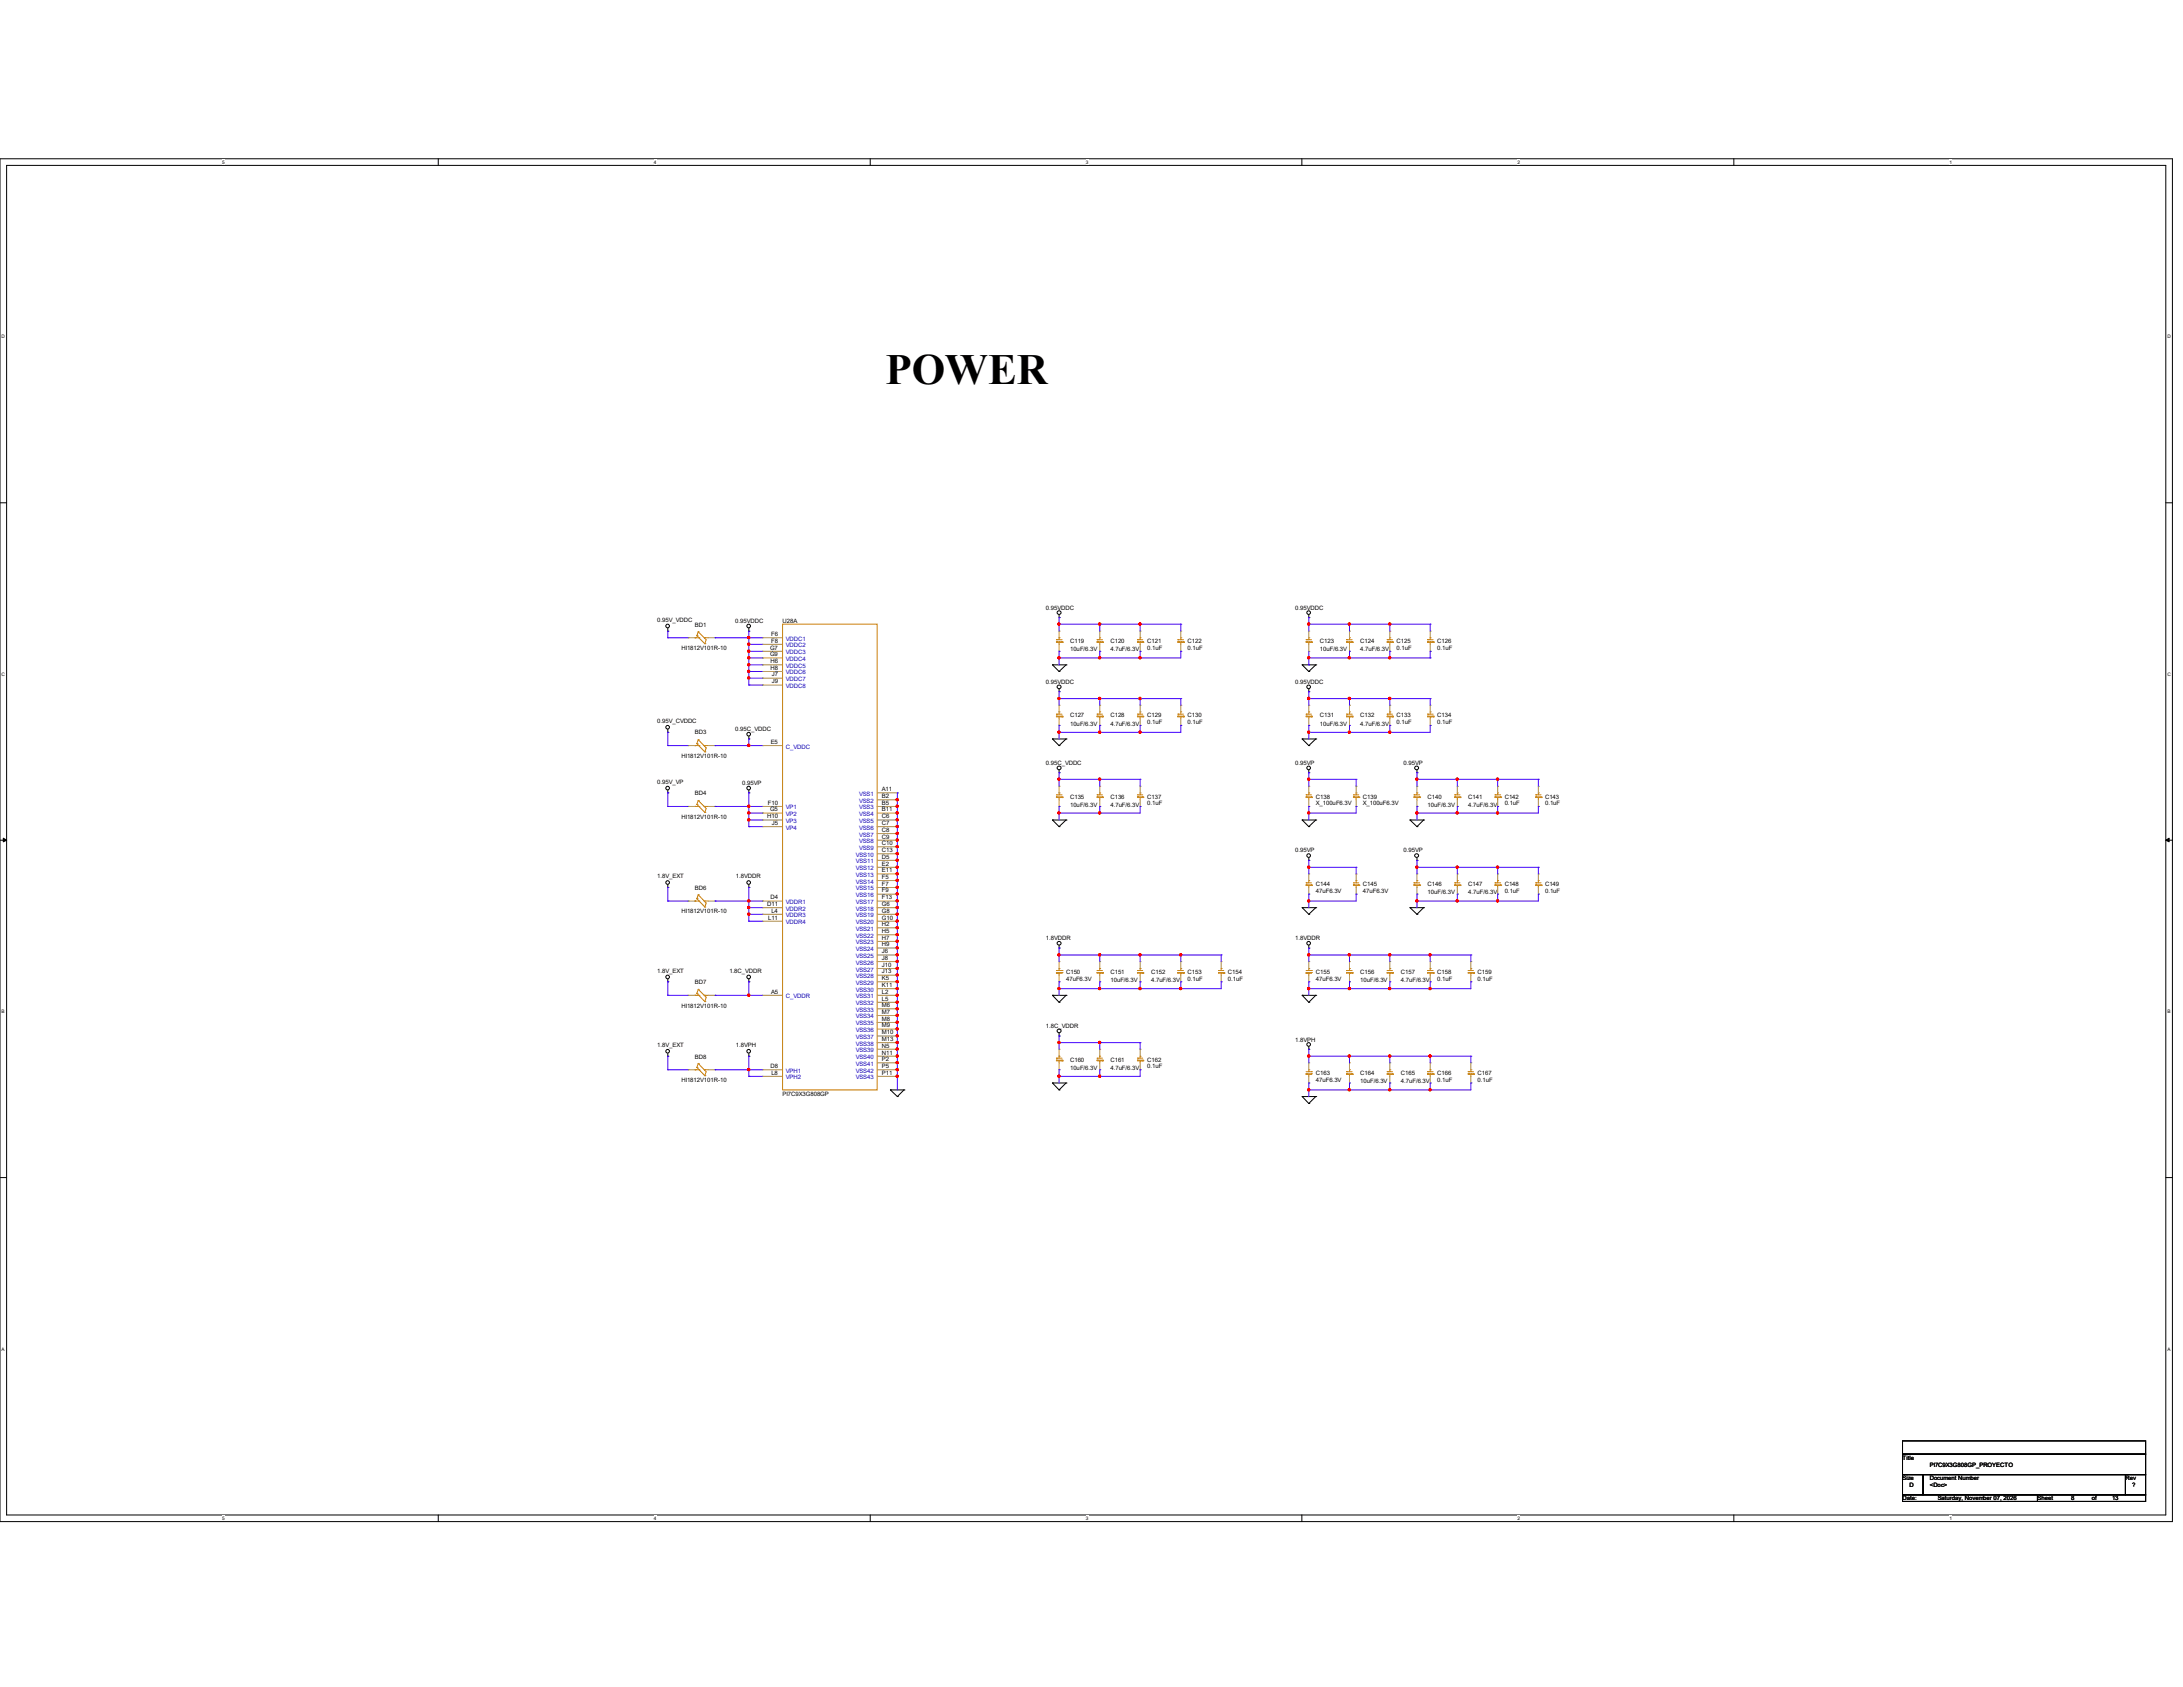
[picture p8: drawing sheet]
<svg xmlns="http://www.w3.org/2000/svg" width="279mm" height="216mm" viewBox="0 0 279 216" stroke-linecap="round" stroke-linejoin="round" font-family="sans-serif">
<defs><g id="words">
<text font-size="5.5" x="113.3" y="49.2">POWER</text>
<g font-size=".8">
<text x="84.1" y="79.6">0.95V_VDDC</text>
<text x="87.2" y="83.2">HI1812V101R-10</text>
<text x="88.9" y="80.2">BD1</text>
<text x="94.1" y="79.8">0.95VDDC</text>
<text x="98.6" y="83.1">G7</text>
<text x="98.6" y="84">G9</text>
<text x="98.7" y="81.4">F6</text>
<text x="98.7" y="82.3">F8</text>
<text x="100.2" y="79.8">U28A</text>
<text x="133.9" y="78">0.95VDDC</text>
<text x="137" y="82.3">C119</text>
<text x="137" y="83.4">10uF/6.3V</text>
<text x="142.1" y="82.3">C120</text>
<text x="142.1" y="83.4">4.7uF/6.3V</text>
<text x="146.8" y="82.3">C121</text>
<text x="146.8" y="83.2">0.1uF</text>
<text x="152" y="82.3">C122</text>
<text x="152" y="83.2">0.1uF</text>
<text x="165.8" y="78">0.95VDDC</text>
<text x="168.9" y="82.3">C123</text>
<text x="168.9" y="83.4">10uF/6.3V</text>
<text x="174.1" y="82.3">C124</text>
<text x="174.1" y="83.4">4.7uF/6.3V</text>
<text x="178.7" y="82.3">C125</text>
<text x="178.7" y="83.2">0.1uF</text>
<text x="183.9" y="82.3">C126</text>
<text x="183.9" y="83.2">0.1uF</text>
<text x="98.6" y="84.9">H6</text>
<text x="98.6" y="85.7">H8</text>
<text x="98.8" y="86.6">J7</text>
<text x="98.8" y="87.5">J9</text>
<text x="133.9" y="87.5">0.95VDDC</text>
<text x="165.8" y="87.5">0.95VDDC</text>
<text x="84.1" y="92.5">0.95V_CVDDC</text>
<text x="88.9" y="94">BD3</text>
<text x="94.1" y="93.6">0.95C_VDDC</text>
<text x="98.6" y="95.2">E5</text>
<text x="137" y="91.8">C127</text>
<text x="137" y="92.9">10uF/6.3V</text>
<text x="142.1" y="91.8">C128</text>
<text x="142.1" y="92.9">4.7uF/6.3V</text>
<text x="146.8" y="91.8">C129</text>
<text x="146.8" y="92.7">0.1uF</text>
<text x="152" y="91.8">C130</text>
<text x="152" y="92.7">0.1uF</text>
<text x="168.9" y="91.8">C131</text>
<text x="168.9" y="92.9">10uF/6.3V</text>
<text x="174.1" y="91.8">C132</text>
<text x="174.1" y="92.9">4.7uF/6.3V</text>
<text x="178.7" y="91.8">C133</text>
<text x="178.7" y="92.7">0.1uF</text>
<text x="183.9" y="91.8">C134</text>
<text x="183.9" y="92.7">0.1uF</text>
<text x="84.1" y="100.3">0.95V_VP</text>
<text x="87.2" y="97">HI1812V101R-10</text>
<text x="88.9" y="101.8">BD4</text>
<text x="95" y="100.5">0.95VP</text>
<text x="112.9" y="101.3">A11</text>
<text x="133.9" y="97.9">0.95C_VDDC</text>
<text x="165.8" y="97.9">0.95VP</text>
<text x="179.6" y="97.9">0.95VP</text>
<text x="87.2" y="104.8">HI1812V101R-10</text>
<text x="98.2" y="104.7">H10</text>
<text x="98.3" y="103">F10</text>
<text x="98.6" y="103.8">G5</text>
<text x="98.8" y="105.6">J5</text>
<text x="112.9" y="102.1">B2</text>
<text x="112.9" y="103">B5</text>
<text x="112.9" y="103.8">B11</text>
<text x="112.9" y="104.7">C6</text>
<text x="112.9" y="105.6">C7</text>
<text x="112.9" y="106.5">C8</text>
<text x="112.9" y="107.3">C9</text>
<text x="137" y="102.2">C135</text>
<text x="137" y="103.3">10uF/6.3V</text>
<text x="142.1" y="102.2">C136</text>
<text x="142.1" y="103.3">4.7uF/6.3V</text>
<text x="146.8" y="102.2">C137</text>
<text x="146.8" y="103.1">0.1uF</text>
<text x="168.4" y="102.2">C138</text>
<text x="168.4" y="103.1">X_100uF6.3V</text>
<text x="174.4" y="102.2">C139</text>
<text x="174.4" y="103.1">X_100uF6.3V</text>
<text x="182.7" y="102.2">C140</text>
<text x="182.7" y="103.3">10uF/6.3V</text>
<text x="187.9" y="102.2">C141</text>
<text x="187.9" y="103.3">4.7uF/6.3V</text>
<text x="192.6" y="102.2">C142</text>
<text x="192.6" y="103.1">0.1uF</text>
<text x="197.7" y="102.2">C143</text>
<text x="197.7" y="103.1">0.1uF</text>
<text x="84.1" y="112.4">1.8V_EXT</text>
<text x="88.9" y="113.9">BD6</text>
<text x="94.2" y="112.4">1.8VDDR</text>
<text x="112.9" y="108.2">C10</text>
<text x="112.9" y="109.1">C13</text>
<text x="112.9" y="109.9">D5</text>
<text x="112.9" y="110.8">E2</text>
<text x="112.9" y="111.6">E11</text>
<text x="112.9" y="112.5">F5</text>
<text x="112.9" y="113.4">F7</text>
<text x="165.8" y="109.1">0.95VP</text>
<text x="168.4" y="113.4">C144</text>
<text x="174.4" y="113.4">C145</text>
<text x="179.6" y="109.1">0.95VP</text>
<text x="182.7" y="113.4">C146</text>
<text x="187.9" y="113.4">C147</text>
<text x="192.6" y="113.4">C148</text>
<text x="197.7" y="113.4">C149</text>
<text x="87.2" y="116.9">HI1812V101R-10</text>
<text x="98.2" y="116">D11</text>
<text x="98.3" y="117.7">L11</text>
<text x="98.6" y="115.1">D4</text>
<text x="98.7" y="116.8">L4</text>
<text x="112.9" y="114.2">F9</text>
<text x="112.9" y="115.1">F13</text>
<text x="112.9" y="116">G6</text>
<text x="112.9" y="116.8">G8</text>
<text x="112.9" y="117.7">G10</text>
<text x="112.9" y="118.5">H2</text>
<text x="112.9" y="119.4">H5</text>
<text x="168.4" y="114.3">47uF6.3V</text>
<text x="174.4" y="114.3">47uF6.3V</text>
<text x="182.7" y="114.5">10uF/6.3V</text>
<text x="187.9" y="114.5">4.7uF/6.3V</text>
<text x="192.6" y="114.3">0.1uF</text>
<text x="197.7" y="114.3">0.1uF</text>
<text x="84.1" y="124.5">1.8V_EXT</text>
<text x="88.9" y="125.9">BD7</text>
<text x="93.3" y="124.5">1.8C_VDDR</text>
<text x="112.9" y="120.3">H7</text>
<text x="112.9" y="121.1">H9</text>
<text x="112.9" y="122">J6</text>
<text x="112.9" y="122.9">J8</text>
<text x="112.9" y="123.7">J10</text>
<text x="112.9" y="124.6">J13</text>
<text x="112.9" y="125.4">K5</text>
<text x="133.9" y="120.4">1.8VDDR</text>
<text x="136.4" y="124.7">C150</text>
<text x="136.4" y="125.5">47uF6.3V</text>
<text x="142.1" y="124.7">C151</text>
<text x="142.1" y="125.7">10uF/6.3V</text>
<text x="147.3" y="124.7">C152</text>
<text x="147.3" y="125.7">4.7uF/6.3V</text>
<text x="152" y="124.7">C153</text>
<text x="152" y="125.5">0.1uF</text>
<text x="157.1" y="124.7">C154</text>
<text x="157.1" y="125.5">0.1uF</text>
<text x="165.8" y="120.4">1.8VDDR</text>
<text x="168.4" y="124.7">C155</text>
<text x="168.4" y="125.5">47uF6.3V</text>
<text x="174.1" y="124.7">C156</text>
<text x="174.1" y="125.7">10uF/6.3V</text>
<text x="179.3" y="124.7">C157</text>
<text x="179.3" y="125.7">4.7uF/6.3V</text>
<text x="183.9" y="124.7">C158</text>
<text x="183.9" y="125.5">0.1uF</text>
<text x="189.1" y="124.7">C159</text>
<text x="189.1" y="125.5">0.1uF</text>
<text x="87.2" y="129">HI1812V101R-10</text>
<text x="98.7" y="127.2">A5</text>
<text x="112.9" y="126.3">K11</text>
<text x="112.9" y="127.2">L2</text>
<text x="112.9" y="128.1">L5</text>
<text x="112.9" y="128.9">M6</text>
<text x="112.9" y="129.8">M7</text>
<text x="112.9" y="130.6">M8</text>
<text x="112.9" y="131.5">M9</text>
<text x="133.9" y="131.6">1.8C_VDDR</text>
<text x="84.1" y="134">1.8V_EXT</text>
<text x="88.9" y="135.5">BD8</text>
<text x="94.2" y="134">1.8VPH</text>
<text x="98.6" y="136.7">D8</text>
<text x="98.7" y="137.5">L8</text>
<text x="112.9" y="132.4">M10</text>
<text x="112.9" y="133.2">M13</text>
<text x="112.9" y="134.1">N5</text>
<text x="112.9" y="135">N11</text>
<text x="112.9" y="135.8">P2</text>
<text x="112.9" y="136.7">P5</text>
<text x="112.9" y="137.5">P11</text>
<text x="137" y="135.9">C160</text>
<text x="137" y="136.9">10uF/6.3V</text>
<text x="142.1" y="135.9">C161</text>
<text x="142.1" y="136.9">4.7uF/6.3V</text>
<text x="146.8" y="135.9">C162</text>
<text x="146.8" y="136.7">0.1uF</text>
<text x="165.8" y="133.3">1.8VPH</text>
<text x="168.4" y="137.6">C163</text>
<text x="174.1" y="137.6">C164</text>
<text x="179.3" y="137.6">C165</text>
<text x="183.9" y="137.6">C166</text>
<text x="189.1" y="137.6">C167</text>
<text x="87.2" y="138.5">HI1812V101R-10</text>
<text x="100.2" y="140.2">PI7C9X3G808GP</text>
<text x="168.4" y="138.5">47uF6.3V</text>
<text x="174.1" y="138.6">10uF/6.3V</text>
<text x="179.3" y="138.6">4.7uF/6.3V</text>
<text x="183.9" y="138.5">0.1uF</text>
<text x="189.1" y="138.5">0.1uF</text>
<text x="243.5" y="186.8">Title</text>
<text x="243.5" y="189.4">Size</text>
<text x="244.4" y="190.3">D</text>
<text x="247" y="189.4">Document Number</text>
<text x="247" y="190.3">&lt;Doc&gt;</text>
<text x="247" y="187.7">PI7C9X3G808GP_PROYECTO</text>
<text x="272" y="189.4">Rev</text>
<text x="272.9" y="190.3">?</text>
<text x="243.5" y="192">Date:</text>
<text x="248" y="192">Saturday, November 07, 2026</text>
<text x="260.8" y="192">Sheet</text>
<text x="265.1" y="192">8</text>
<text x="267.7" y="192">of</text>
<text x="270.3" y="192">13</text>
</g>
<g font-size=".8" fill="#00c">
<text x="100.6" y="82">VDDC1</text>
<text x="100.6" y="82.8">VDDC2</text>
<text x="100.6" y="83.7">VDDC3</text>
<text x="100.6" y="84.6">VDDC4</text>
<text x="100.6" y="85.5">VDDC5</text>
<text x="100.6" y="86.3">VDDC6</text>
<text x="100.6" y="87.2">VDDC7</text>
<text x="100.6" y="88.1">VDDC8</text>
<text x="100.6" y="95.8">C_VDDC</text>
<text x="109.9" y="101.9">VSS1</text>
<text x="100.6" y="103.6">VP1</text>
<text x="100.6" y="104.4">VP2</text>
<text x="100.6" y="105.3">VP3</text>
<text x="100.6" y="106.2">VP4</text>
<text x="109.9" y="102.7">VSS2</text>
<text x="109.9" y="103.6">VSS3</text>
<text x="109.9" y="104.4">VSS4</text>
<text x="109.9" y="105.3">VSS5</text>
<text x="109.9" y="106.2">VSS6</text>
<text x="109.9" y="107.1">VSS7</text>
<text x="109.9" y="107.9">VSS8</text>
<text x="109.5" y="109.6">VSS10</text>
<text x="109.5" y="110.5">VSS11</text>
<text x="109.5" y="111.4">VSS12</text>
<text x="109.5" y="112.2">VSS13</text>
<text x="109.5" y="113.1">VSS14</text>
<text x="109.5" y="114">VSS15</text>
<text x="109.9" y="108.8">VSS9</text>
<text x="100.6" y="115.7">VDDR1</text>
<text x="100.6" y="116.5">VDDR2</text>
<text x="100.6" y="117.4">VDDR3</text>
<text x="100.6" y="118.3">VDDR4</text>
<text x="109.5" y="114.8">VSS16</text>
<text x="109.5" y="115.7">VSS17</text>
<text x="109.5" y="116.5">VSS18</text>
<text x="109.5" y="117.4">VSS19</text>
<text x="109.5" y="118.3">VSS20</text>
<text x="109.5" y="119.1">VSS21</text>
<text x="109.5" y="120">VSS22</text>
<text x="109.5" y="120.9">VSS23</text>
<text x="109.5" y="121.7">VSS24</text>
<text x="109.5" y="122.6">VSS25</text>
<text x="109.5" y="123.4">VSS26</text>
<text x="109.5" y="124.3">VSS27</text>
<text x="109.5" y="125.2">VSS28</text>
<text x="100.6" y="127.8">C_VDDR</text>
<text x="109.5" y="126">VSS29</text>
<text x="109.5" y="126.9">VSS30</text>
<text x="109.5" y="127.8">VSS31</text>
<text x="109.5" y="128.7">VSS32</text>
<text x="109.5" y="129.5">VSS33</text>
<text x="109.5" y="130.3">VSS34</text>
<text x="109.5" y="131.2">VSS35</text>
<text x="100.6" y="137.3">VPH1</text>
<text x="109.5" y="132.1">VSS36</text>
<text x="109.5" y="133">VSS37</text>
<text x="109.5" y="133.8">VSS38</text>
<text x="109.5" y="134.7">VSS39</text>
<text x="109.5" y="135.6">VSS40</text>
<text x="109.5" y="136.4">VSS41</text>
<text x="109.5" y="137.3">VSS42</text>
<text x="100.6" y="138.1">VPH2</text>
<text x="109.5" y="138.1">VSS43</text>
</g>
<g font-size=".6">
<text x="28.4" y="21">5</text>
<text x="83.7" y="21">4</text>
<text x="139" y="21">3</text>
<text x="194.2" y="21">2</text>
<text x="249.5" y="21">1</text>
<text x=".2" y="43.3">D</text>
<text x="277.4" y="43.3">D</text>
<text x=".2" y="86.5">C</text>
<text x="277.4" y="86.5">C</text>
<text x=".2" y="129.7">B</text>
<text x="277.4" y="129.7">B</text>
<text x=".2" y="172.8">A</text>
<text x="277.4" y="172.8">A</text>
<text x="28.4" y="194.5">5</text>
<text x="83.7" y="194.5">4</text>
<text x="139" y="194.5">3</text>
<text x="194.2" y="194.5">2</text>
<text x="249.5" y="194.5">1</text>
</g>
</g></defs>
<path d="M0 20.3h278v174.4h-278zM.8 21.2h276.4v172.7h-276.4z" fill="none" stroke="#000" stroke-width=".13"/>
<g fill="#fff">
<path d="M28.4 20.4h.3v.7h-.3z"/>
<path d="M28.4 194h.3v.6h-.3z"/>
</g>
<path d="M56.1 20.3v.9M56.1 193.9v.8" fill="none" stroke="#000" stroke-width=".13"/>
<g fill="#fff">
<path d="M83.7 20.4h.3v.7h-.3z"/>
<path d="M83.7 194h.3v.6h-.3z"/>
</g>
<path d="M111.4 20.3v.9M111.4 193.9v.8" fill="none" stroke="#000" stroke-width=".13"/>
<g fill="#fff">
<path d="M139 20.4h.3v.7h-.3z"/>
<path d="M139 194h.3v.6h-.3z"/>
</g>
<path d="M166.6 20.3v.9M166.6 193.9v.8" fill="none" stroke="#000" stroke-width=".13"/>
<g fill="#fff">
<path d="M194.2 20.4h.3v.7h-.3z"/>
<path d="M194.2 194h.3v.6h-.3z"/>
</g>
<path d="M221.9 20.3v.9M221.9 193.9v.8" fill="none" stroke="#000" stroke-width=".13"/>
<g fill="#fff">
<path d="M249.5 20.4h.3v.7h-.3z"/>
<path d="M249.5 194h.3v.6h-.3z"/>
<path d="M.2 42.8h.4v.6h-.4z"/>
<path d="M277.4 42.8h.4v.6h-.4z"/>
<path d="M.2 85.9h.4v.7h-.4z"/>
<path d="M277.4 85.9h.4v.7h-.4z"/>
</g>
<path d="M0 64.3h.8M277.2 64.3h.8" fill="none" stroke="#000" stroke-width=".13"/>
<g fill="#fff">
<path d="M.2 129.1h.4v.7h-.4z"/>
<path d="M277.4 129.1h.4v.7h-.4z"/>
</g>
<path d="M0 107.5h.8M277.2 107.5h.8" fill="none" stroke="#000" stroke-width=".13"/>
<path d="M.4 107.3l.4 .2-.4 .2zM277.2 107.5l.4-.2v.4z" fill="#000" stroke="#000" stroke-width=".13"/>
<g fill="#fff">
<path d="M.2 172.3h.4v.7h-.4z"/>
<path d="M277.4 172.3h.4v.7h-.4z"/>
</g>
<g fill="none" stroke="#000" stroke-width=".13">
<path d="M135.6 79h.1M135.6 78.7v.3M167.5 79h.1M167.5 78.7v.3M85.5 80.8h.1M85.5 93.7h.1M85.5 80.4v.4M85.5 93.3v.4M95.8 80.8h.1M95.8 94.6h.1M95.8 80.4v.4M95.8 94.2v.4"/>
<path d="M134.7 85.1h.1M134.7 94.6h.1M134.7 85.1h1.7M134.7 85.1l.9 .8M134.7 94.6h1.7M134.7 94.6l.9 .8M135.6 88.5h.1M135.6 98.9h.1M135.6 85.9h.1M135.6 95.4h.1M135.6 88.2v.3M135.6 98.6v.3"/>
<path d="M136.4 85.1h.1M136.4 94.6h.1M136.4 85.1l-.8 .8M136.4 94.6l-.8 .8M166.7 85.1h.1M166.7 94.6h.1M166.7 85.1h1.7M166.7 94.6h1.7M166.7 85.1l.8 .8M166.7 94.6l.8 .8M167.5 88.5h.1M167.5 98.9h.1"/>
<path d="M167.5 85.9h.1M167.5 95.4h.1M167.5 88.2v.3M167.5 98.6v.3M168.4 85.1h.1M168.4 94.6h.1M168.4 85.1l-.9 .8M168.4 94.6l-.9 .8M181.4 98.9h.1M181.4 98.6v.3M85.5 101.5h.1M85.5 113.6h.1"/>
<path d="M85.5 101.1v.4M85.5 113.2v.4M95.8 101.5h.1M95.8 113.6h.1M95.8 101.1v.4M95.8 113.2v.4M134.7 104.9h.1M134.7 104.9h1.7M134.7 104.9l.9 .9M135.6 105.8h.1M136.4 104.9h.1M136.4 104.9l-.8 .9"/>
<path d="M166.7 104.9h.1M166.7 116.2h.1M166.7 104.9h1.7M166.7 104.9l.8 .9M166.7 116.2h1.7M166.7 116.2l.8 .8M167.5 110.1h.1M167.5 105.8h.1M167.5 117h.1M167.5 109.8v.3M168.4 104.9h.1M168.4 116.2h.1"/>
<path d="M168.4 104.9l-.9 .9M168.4 116.2l-.9 .8M180.5 104.9h.1M180.5 116.2h.1M180.5 104.9h1.7M180.5 104.9l.9 .9M180.5 116.2h1.7M180.5 116.2l.9 .8M181.4 110.1h.1M181.4 105.8h.1M181.4 117h.1M181.4 109.8v.3"/>
<path d="M182.2 104.9h.1M182.2 116.2h.1M182.2 104.9l-.8 .9M182.2 116.2l-.8 .8M85.5 125.6h.1M85.5 135.2h.1M85.5 125.3v.3M85.5 134.8v.4M95.8 125.6h.1M95.8 135.2h.1M95.8 125.3v.3M95.8 134.8v.4"/>
<path d="M114 139.5h.1M114 139.5h1.7M114 139.5l.9 .8M115.7 139.5h.1M115.7 139.5l-.8 .8M134.7 138.6h.1M134.7 127.4h.1M134.7 127.4h1.7M134.7 138.6h1.7M134.7 138.6l.9 .9M134.7 127.4l.9 .9M135.6 132.6h.1"/>
<path d="M135.6 121.3h.1M135.6 139.5h.1M135.6 128.3h.1M135.6 121v.3M135.6 132.2v.4M136.4 138.6h.1M136.4 127.4h.1M136.4 138.6l-.8 .9M136.4 127.4l-.8 .9M166.7 127.4h.1M166.7 127.4h1.7M166.7 127.4l.8 .9"/>
<path d="M167.5 121.3h.1M167.5 134.3h.1M167.5 128.3h.1M167.5 121v.3M167.5 133.9v.4M168.4 127.4h.1M168.4 127.4l-.9 .9M0 150.7h.8M114.9 140.3h.1M166.7 140.3h.1M166.7 140.3h1.7M166.7 140.3l.8 .9"/>
<path d="M167.5 141.2h.1M168.4 140.3h.1M168.4 140.3l-.9 .9M277.2 150.7h.8M243.5 184.4h31.1v1.7h-31.1zM243.5 186.1h31.1v2.6h-31.1zM243.5 188.7h2.6v2.6h-2.6zM243.5 191.3h17.3v.9h-17.3zM246.1 188.7h25.9v2.6h-25.9zM260.8 191.3h13.8v.9h-13.8zM272 188.7h2.6v2.6h-2.6z"/>
<circle cx="135.6" cy="78.4" r=".24"/>
<circle cx="167.5" cy="78.4" r=".23"/>
<circle cx="85.4" cy="80.1" r=".23"/>
<circle cx="85.4" cy="93.1" r=".23"/>
<circle cx="95.8" cy="80.1" r=".23"/>
<circle cx="95.8" cy="94" r=".23"/>
<circle cx="135.6" cy="87.9" r=".24"/>
<circle cx="135.6" cy="98.3" r=".24"/>
<circle cx="167.5" cy="87.9" r=".23"/>
<circle cx="167.5" cy="98.3" r=".23"/>
<circle cx="181.3" cy="98.3" r=".24"/>
<circle cx="85.4" cy="100.9" r=".23"/>
<circle cx="85.4" cy="112.9" r=".23"/>
<circle cx="95.8" cy="100.9" r=".23"/>
<circle cx="95.8" cy="112.9" r=".23"/>
<circle cx="167.5" cy="109.5" r=".23"/>
<circle cx="181.3" cy="109.5" r=".24"/>
<circle cx="85.4" cy="125" r=".23"/>
<circle cx="85.4" cy="134.5" r=".23"/>
<circle cx="95.8" cy="134.5" r=".23"/>
<circle cx="95.8" cy="125" r=".23"/>
<circle cx="135.6" cy="131.9" r=".24"/>
<circle cx="135.6" cy="120.7" r=".24"/>
<circle cx="167.5" cy="120.7" r=".23"/>
<circle cx="167.5" cy="133.7" r=".23"/>
</g>
<g fill="none" stroke="#cc8006" stroke-width=".13">
<path d="M100.2 79.9h12.1v59.6h-12.1zM88.9 81.6h.1M88.9 95.4h.1M88.9 81.6h.6M88.9 95.4h.6M89.2 81.4h.1M89.2 95.2h.1M89.2 81.4l1 1M89.2 95.2l1 1M89.4 80.9h.1M89.4 94.7h.1M89.4 80.9l1 1-.2 .5"/>
<path d="M89.4 80.9l-.2 .5M89.4 94.7l1 1-.2 .5M89.4 94.7l-.2 .5M89.5 81.6h.1M89.5 95.4h.1M90.1 81.6h.1M90.1 95.4h.1M90.1 81.6h.6M90.1 95.4h.6M90.2 82.4h.1M90.2 96.2h.1M135.2 81.9h.1"/>
<path d="M135.2 82.1h.1M135.2 91.4h.1M135.2 91.7h.1M135.2 82.1v.1h.7M135.2 81.9h.7M135.2 82.1h.7M135.2 91.7h.7M135.2 91.4h.7M135.6 82.2h.1M135.6 81.6h.1M135.6 91.7h.1M135.6 91.1h.1"/>
<path d="M135.6 81.6v.3M135.6 82.2v.3M135.6 91.1v.3M135.6 91.7v.3M135.9 82.2h.1M135.9 82.1h.1M135.9 91.7h.1M135.9 82.1v.1M140.4 91.4h.1M140.4 91.7h.1M140.4 81.9h.1M140.4 82.1h.1"/>
<path d="M140.4 82.1v.1h.7M140.4 81.9h.7M140.4 82.1h.7M140.4 91.7h.7M140.4 91.4h.7M140.8 91.7h.1M140.8 91.1h.1M140.8 82.2h.1M140.8 81.6h.1M140.8 81.6v.3M140.8 82.2v.3M140.8 91.1v.3"/>
<path d="M140.8 91.7v.3M141.1 91.7h.1M141.1 82.2h.1M141.1 82.1h.1M141.1 82.1v.1M145.6 81.9h.1M145.6 82.1h.1M145.6 91.4h.1M145.6 91.7h.1M145.6 82.1v.1h.7M145.6 81.9h.7M145.6 82.1h.7"/>
<path d="M145.6 91.7h.7M145.6 91.4h.7M145.9 82.2h.1M145.9 81.6h.1M145.9 91.7h.1M145.9 91.1h.1M145.9 81.6v.3M145.9 82.2v.3M145.9 91.1v.3M145.9 91.7v.3M146.3 82.2h.1M146.3 82.1h.1"/>
<path d="M146.3 91.7h.1M146.3 82.1v.1M150.7 91.4h.1M150.7 91.7h.1M150.7 81.9h.1M150.7 82.1h.1M150.7 82.1v.1h.8M150.7 81.9h.8M150.7 82.1h.8M150.7 91.7h.8M150.7 91.4h.8M151.1 91.7h.1"/>
<path d="M151.1 91.1h.1M151.1 82.2h.1M151.1 81.6h.1M151.1 81.6v.3M151.1 82.2v.3M151.1 91.1v.3M151.1 91.7v.3M151.5 91.7h.1M151.5 82.2h.1M151.5 82.1h.1M151.5 82.1v.1M167.2 91.4h.1"/>
<path d="M167.2 91.7h.1M167.2 81.9h.1M167.2 82.1h.1M167.2 82.1v.1h.7M167.2 81.9h.7M167.2 82.1h.7M167.2 91.7h.7M167.2 91.4h.7M167.5 91.7h.1M167.5 91.1h.1M167.5 82.2h.1M167.5 81.6h.1"/>
<path d="M167.5 81.6v.3M167.5 82.2v.3M167.5 91.1v.3M167.5 91.7v.3M167.9 91.7h.1M167.9 82.2h.1M167.9 82.1h.1M167.9 82.1v.1M172.3 91.4h.1M172.3 91.7h.1M172.3 81.9h.1M172.3 82.1h.1"/>
<path d="M172.3 82.1v.1h.8M172.3 81.9h.8M172.3 82.1h.8M172.3 91.7h.8M172.3 91.4h.8M172.7 91.7h.1M172.7 91.1h.1M172.7 82.2h.1M172.7 81.6h.1M172.7 81.6v.3M172.7 82.2v.3M172.7 91.1v.3"/>
<path d="M172.7 91.7v.3M173.1 91.7h.1M173.1 82.2h.1M173.1 82.1h.1M173.1 82.1v.1M177.5 81.9h.1M177.5 82.1h.1M177.5 91.4h.1M177.5 91.7h.1M177.5 82.1v.1h.7M177.5 81.9h.7M177.5 82.1h.7"/>
<path d="M177.5 91.7h.7M177.5 91.4h.7M177.9 82.2h.1M177.9 81.6h.1M177.9 91.7h.1M177.9 91.1h.1M177.9 81.6v.3M177.9 82.2v.3M177.9 91.1v.3M177.9 91.7v.3M178.2 82.2h.1M178.2 82.1h.1"/>
<path d="M178.2 91.7h.1M178.2 82.1v.1M182.7 81.9h.1M182.7 82.1h.1M182.7 91.4h.1M182.7 91.7h.1M182.7 82.1v.1h.7M182.7 81.9h.7M182.7 82.1h.7M182.7 91.7h.7M182.7 91.4h.7M183 82.2h.1"/>
<path d="M183 81.6h.1M183 91.7h.1M183 91.1h.1M183 81.6v.3M183 82.2v.3M183 91.1v.3M183 91.7v.3M183.4 82.2h.1M183.4 82.1h.1M183.4 91.7h.1M183.4 82.1v.1M88.9 103.2h.1"/>
<path d="M88.9 115.3h.1M88.9 103.2h.6M88.9 115.3h.6M89.2 103h.1M89.2 115h.1M89.2 103l1 1M89.2 115l1 1.1M89.4 102.4h.1M89.4 114.5h.1M89.4 102.4l1 1.1-.2 .5M89.4 102.4l-.2 .6M89.4 114.5l1 1.1-.2 .5"/>
<path d="M89.4 114.5l-.2 .5M89.5 103.2h.1M89.5 115.3h.1M90.1 103.2h.1M90.1 115.3h.1M90.1 103.2h.6M90.1 115.3h.6M90.2 104h.1M90.2 116.1h.1M135.2 101.7h.1M135.2 102h.1M135.2 102v.1h.7"/>
<path d="M135.2 101.7h.7M135.2 102h.7M135.6 102.1h.1M135.6 101.5h.1M135.6 101.5v.2M135.6 102.1v.3M135.9 102.1h.1M135.9 102h.1M135.9 102v.1M140.4 101.7h.1M140.4 102h.1M140.4 102v.1h.7"/>
<path d="M140.4 101.7h.7M140.4 102h.7M140.8 102.1h.1M140.8 101.5h.1M140.8 101.5v.2M140.8 102.1v.3M141.1 102.1h.1M141.1 102h.1M141.1 102v.1M145.6 101.7h.1M145.6 102h.1M145.6 102v.1h.7"/>
<path d="M145.6 101.7h.7M145.6 102h.7M145.9 102.1h.1M145.9 101.5h.1M145.9 101.5v.2M145.9 102.1v.3M146.3 102.1h.1M146.3 102h.1M146.3 102v.1M167.2 113h.1M167.2 113.2h.1M167.2 101.7h.1"/>
<path d="M167.2 102h.1M167.2 113.2v.1h.7M167.2 113h.7M167.2 113.2h.7M167.2 102v.1h.7M167.2 101.7h.7M167.2 102h.7M167.5 113.3h.1M167.5 112.7h.1M167.5 102.1h.1M167.5 101.5h.1M167.5 101.5v.2"/>
<path d="M167.5 102.1v.3M167.5 112.7v.3M167.5 113.3v.3M167.9 113.3h.1M167.9 113.2h.1M167.9 102.1h.1M167.9 102h.1M167.9 102v.1M167.9 113.2v.1M173.2 101.7h.1M173.2 102h.1M173.2 113h.1"/>
<path d="M173.2 113.2h.1M173.2 113.2v.1h.7M173.2 113h.7M173.2 113.2h.7M173.2 102v.1h.7M173.2 101.7h.7M173.2 102h.7M173.6 102.1h.1M173.6 101.5h.1M173.6 113.3h.1M173.6 112.7h.1M173.6 101.5v.2"/>
<path d="M173.6 102.1v.3M173.6 112.7v.3M173.6 113.3v.3M173.9 102.1h.1M173.9 102h.1M173.9 113.3h.1M173.9 113.2h.1M173.9 102v.1M173.9 113.2v.1M181 113h.1M181 113.2h.1M181 101.7h.1"/>
<path d="M181 102h.1M181 113.2v.1h.7M181 113h.7M181 113.2h.7M181 102v.1h.7M181 101.7h.7M181 102h.7M181.4 113.3h.1M181.4 112.7h.1M181.4 102.1h.1M181.4 101.5h.1M181.4 101.5v.2"/>
<path d="M181.4 102.1v.3M181.4 112.7v.3M181.4 113.3v.3M181.7 113.3h.1M181.7 113.2h.1M181.7 102.1h.1M181.7 102h.1M181.7 102v.1M181.7 113.2v.1M186.2 101.7h.1M186.2 102h.1M186.2 113h.1"/>
<path d="M186.2 113.2h.1M186.2 113.2v.1h.7M186.2 113h.7M186.2 113.2h.7M186.2 102v.1h.7M186.2 101.7h.7M186.2 102h.7M186.5 102.1h.1M186.5 101.5h.1M186.5 113.3h.1M186.5 112.7h.1M186.5 101.5v.2"/>
<path d="M186.5 102.1v.3M186.5 112.7v.3M186.5 113.3v.3M186.9 102.1h.1M186.9 102h.1M186.9 113.3h.1M186.9 113.2h.1M186.9 102v.1M186.9 113.2v.1M191.3 113h.1M191.3 113.2h.1M191.3 101.7h.1"/>
<path d="M191.3 102h.1M191.3 113.2v.1h.8M191.3 113h.8M191.3 113.2h.8M191.3 102v.1h.8M191.3 101.7h.8M191.3 102h.8M191.7 113.3h.1M191.7 112.7h.1M191.7 102.1h.1M191.7 101.5h.1M191.7 101.5v.2"/>
<path d="M191.7 102.1v.3M191.7 112.7v.3M191.7 113.3v.3M192.1 113.3h.1M192.1 113.2h.1M192.1 102.1h.1M192.1 102h.1M192.1 102v.1M192.1 113.2v.1M196.6 101.7h.1M196.6 102h.1M196.6 113h.1"/>
<path d="M196.6 113.2h.1M196.6 113.2v.1h.6M196.6 113h.6M196.6 113.2h.6M196.6 102v.1h.6M196.6 101.7h.6M196.6 102h.6M196.9 102.1h.1M196.9 101.5h.1M196.9 113.3h.1M196.9 112.7h.1M196.9 101.5v.2"/>
<path d="M196.9 102.1v.3M196.9 112.7v.3M196.9 113.3v.3M197.2 102.1h.1M197.2 102h.1M197.2 113.3h.1M197.2 113.2h.1M197.2 102v.1M197.2 113.2v.1M88.9 127.4h.1M88.9 136.9h.1M88.9 127.4h.6"/>
<path d="M88.9 136.9h.6M89.2 127.1h.1M89.2 136.6h.1M89.2 127.1l1 1.1M89.2 136.6l1 1.1M89.4 126.6h.1M89.4 136.1h.1M89.4 126.6l1 1-.2 .6M89.4 126.6l-.2 .5M89.4 136.1l1 1.1-.2 .5M89.4 136.1l-.2 .5M89.5 127.4h.1"/>
<path d="M89.5 136.9h.1M90.1 127.4h.1M90.1 136.9h.1M90.1 127.4h.6M90.1 136.9h.6M90.2 128.2h.1M90.2 137.7h.1M135.2 124.5h.1M135.2 135.4h.1M135.2 135.7h.1M135.2 135.7v.1h.7M135.2 124.2h.7"/>
<path d="M135.2 124.5h.7M135.2 135.4h.7M135.2 135.7h.7M135.6 124.5h.1M135.6 124h.1M135.6 135.8h.1M135.6 135.2h.1M135.6 124v.2M135.6 124.5v.3M135.6 135.2v.2M135.6 135.8v.2M135.9 124.2h.1"/>
<path d="M135.9 124.5h.1M135.9 135.8h.1M135.9 135.7h.1M135.9 124.5h-.7M135.9 135.7v.1M140.4 135.4h.1M140.4 135.7h.1M140.4 124.2h.1M140.4 124.5h.1M140.4 124.5h.7M140.4 124.2h.7M140.4 135.7v.1h.7"/>
<path d="M140.4 135.4h.7M140.4 135.7h.7M140.8 135.8h.1M140.8 135.2h.1M140.8 124.5h.1M140.8 124h.1M140.8 124v.2M140.8 124.5v.3M140.8 135.2v.2M140.8 135.8v.2M141.1 135.8h.1M141.1 135.7h.1"/>
<path d="M141.1 124.5h.1M141.1 135.7v.1M145.6 124.2h.1M145.6 124.5h.1M145.6 135.4h.1M145.6 135.7h.1M145.6 124.5h.7M145.6 124.2h.7M145.6 135.7v.1h.7M145.6 135.4h.7M145.6 135.7h.7M145.9 124.5h.1"/>
<path d="M145.9 124h.1M145.9 135.8h.1M145.9 135.2h.1M145.9 124v.2M145.9 124.5v.3M145.9 135.2v.2M145.9 135.8v.2M146.3 124.5h.1M146.3 135.8h.1M146.3 135.7h.1M146.3 135.7v.1M150.7 124.2h.1"/>
<path d="M150.7 124.5h.1M150.7 124.5h.8M150.7 124.2h.8M151.1 124.5h.1M151.1 124h.1M151.1 124v.2M151.1 124.5v.3M151.5 124.5h.1M156 124.2h.1M156 124.5h.1M156 124.5h.6M156 124.2h.6"/>
<path d="M156.3 124.5h.1M156.3 124h.1M156.3 124v.2M156.3 124.5v.3M156.6 124.5h.1M167.2 137.5h.1M167.2 137.4h.1M167.2 124.5h.1M167.2 137.4v.1M167.2 124.2h.7M167.2 124.5h.7M167.2 137.2h.7"/>
<path d="M167.2 137.4h.7M167.5 137.5h.1M167.5 136.9h.1M167.5 124.5h.1M167.5 124h.1M167.5 124v.2M167.5 124.5v.3M167.5 136.9v.3M167.5 137.5v.3M167.9 137.2h.1M167.9 137.4h.1M167.9 124.2h.1"/>
<path d="M167.9 124.5h.1M167.9 124.5h-.7M167.9 137.4v.1h-.7M172.3 124.2h.1M172.3 124.5h.1M172.3 137.2h.1M172.3 137.4h.1M172.3 124.5h.8M172.3 124.2h.8M172.3 137.4v.1h.8M172.3 137.2h.8M172.3 137.4h.8"/>
<path d="M172.7 124.5h.1M172.7 124h.1M172.7 137.5h.1M172.7 136.9h.1M172.7 124v.2M172.7 124.5v.3M172.7 136.9v.3M172.7 137.5v.3M173.1 124.5h.1M173.1 137.5h.1M173.1 137.4h.1M173.1 137.4v.1"/>
<path d="M177.5 124.2h.1M177.5 124.5h.1M177.5 137.2h.1M177.5 137.4h.1M177.5 124.5h.7M177.5 124.2h.7M177.5 137.4v.1h.7M177.5 137.2h.7M177.5 137.4h.7M177.9 124.5h.1M177.9 124h.1M177.9 137.5h.1"/>
<path d="M177.9 136.9h.1M177.9 124v.2M177.9 124.5v.3M177.9 136.9v.3M177.9 137.5v.3M178.2 124.5h.1M178.2 137.5h.1M178.2 137.4h.1M178.2 137.4v.1M182.7 124.2h.1M182.7 124.5h.1M182.7 137.2h.1"/>
<path d="M182.7 137.4h.1M182.7 124.5h.7M182.7 124.2h.7M182.7 137.4v.1h.7M182.7 137.2h.7M182.7 137.4h.7M183 124.5h.1M183 124h.1M183 137.5h.1M183 136.9h.1M183 124v.2M183 124.5v.3"/>
<path d="M183 136.9v.3M183 137.5v.3M183.4 124.5h.1M183.4 137.5h.1M183.4 137.4h.1M183.4 137.4v.1M187.9 137.2h.1M187.9 137.4h.1M187.9 124.2h.1M187.9 124.5h.1M187.9 124.5h.7M187.9 124.2h.7"/>
<path d="M187.9 137.4v.1h.7M187.9 137.2h.7M187.9 137.4h.7M188.3 137.5h.1M188.3 136.9h.1M188.3 124.5h.1M188.3 124h.1M188.3 124v.2M188.3 124.5v.3M188.3 136.9v.3M188.3 137.5v.3M188.6 137.5h.1"/>
<path d="M188.6 137.4h.1M188.6 124.5h.1M188.6 137.4v.1"/>
</g>
<g fill="none" stroke="#a84" stroke-width=".13">
<path d="M88.1 81.6h.1M88.1 95.4h.1M88.1 81.6h.8M88.1 95.4h.8M90.7 81.6h.8M90.7 95.4h.8M91.5 81.6h.1M91.5 95.4h.1M97.6 81.6h.1M97.6 82.5h.1M97.6 83.4h.1M97.6 84.2h.1"/>
<path d="M97.6 85.1h.1M97.6 85.9h.1M97.6 86.8h.1M97.6 87.7h.1M97.6 95.4h.1M97.6 81.6h2.6M97.6 82.5h2.6M97.6 83.4h2.6M97.6 84.2h2.6M97.6 85.1h2.6M97.6 85.9h2.6M97.6 86.8h2.6"/>
<path d="M97.6 87.7h2.6M97.6 95.4h2.6M135.6 83.4h.1M135.6 80.8h.1M135.6 92.8h.1M135.6 90.3h.1M135.6 80.8v.8M135.6 82.5v.9M135.6 90.3v.8M135.6 92v.8M140.8 92.8h.1M140.8 90.3h.1"/>
<path d="M140.8 83.4h.1M140.8 80.8h.1M140.8 80.8v.8M140.8 82.5v.9M140.8 90.3v.8M140.8 92v.8M145.9 83.4h.1M145.9 80.8h.1M145.9 92.8h.1M145.9 90.3h.1M145.9 80.8v.8M145.9 82.5v.9"/>
<path d="M145.9 90.3v.8M145.9 92v.8M151.1 92.8h.1M151.1 90.3h.1M151.1 83.4h.1M151.1 80.8h.1M151.1 80.8v.8M151.1 82.5v.9M151.1 90.3v.8M151.1 92v.8M167.5 92.8h.1M167.5 90.3h.1"/>
<path d="M167.5 83.4h.1M167.5 80.8h.1M167.5 80.8v.8M167.5 82.5v.9M167.5 90.3v.8M167.5 92v.8M172.7 92.8h.1M172.7 90.3h.1M172.7 83.4h.1M172.7 80.8h.1M172.7 80.8v.8M172.7 82.5v.9"/>
<path d="M172.7 90.3v.8M172.7 92v.8M177.9 83.4h.1M177.9 80.8h.1M177.9 92.8h.1M177.9 90.3h.1M177.9 80.8v.8M177.9 82.5v.9M177.9 90.3v.8M177.9 92v.8M183 83.4h.1M183 80.8h.1"/>
<path d="M183 92.8h.1M183 90.3h.1M183 80.8v.8M183 82.5v.9M183 90.3v.8M183 92v.8M88.1 103.2h.1M88.1 115.3h.1M88.1 103.2h.8M88.1 115.3h.8M90.7 103.2h.8M90.7 115.3h.8"/>
<path d="M91.5 103.2h.1M91.5 115.3h.1M97.6 103.2h.1M97.6 104.1h.1M97.6 104.9h.1M97.6 105.8h.1M97.6 115.3h.1M97.6 116.2h.1M97.6 117h.1M97.6 117.9h.1M97.6 103.2h2.6M97.6 104.1h2.6"/>
<path d="M97.6 104.9h2.6M97.6 105.8h2.6M97.6 115.3h2.6M97.6 116.2h2.6M97.6 117h2.6M97.6 117.9h2.6M112.3 101.5h2.6M112.3 102.4h2.6M112.3 103.2h2.6M112.3 104.1h2.6M112.3 104.9h2.6M112.3 105.8h2.6"/>
<path d="M112.3 106.7h2.6M112.3 107.5h2.6M112.3 108.4h2.6M112.3 109.3h2.6M112.3 110.1h2.6M112.3 111h2.6M112.3 111.8h2.6M112.3 112.7h2.6M112.3 113.6h2.6M112.3 114.4h2.6M112.3 115.3h2.6M112.3 116.2h2.6"/>
<path d="M112.3 117h2.6M112.3 117.9h2.6M112.3 118.7h2.6M112.3 119.6h2.6M114.9 101.5h.1M114.9 102.4h.1M114.9 103.2h.1M114.9 104.1h.1M114.9 104.9h.1M114.9 105.8h.1M114.9 106.7h.1M114.9 107.5h.1"/>
<path d="M114.9 108.4h.1M114.9 109.3h.1M114.9 110.1h.1M114.9 111h.1M114.9 111.8h.1M114.9 112.7h.1M114.9 113.6h.1M114.9 114.4h.1M114.9 115.3h.1M114.9 116.2h.1M114.9 117h.1M114.9 117.9h.1"/>
<path d="M114.9 118.7h.1M114.9 119.6h.1M135.6 103.2h.1M135.6 100.6h.1M135.6 100.6v.9M135.6 102.4v.8M140.8 103.2h.1M140.8 100.6h.1M140.8 100.6v.9M140.8 102.4v.8M145.9 103.2h.1M145.9 100.6h.1"/>
<path d="M145.9 100.6v.9M145.9 102.4v.8M167.5 114.4h.1M167.5 111.8h.1M167.5 103.2h.1M167.5 100.6h.1M167.5 100.6v.9M167.5 102.4v.8M167.5 111.8v.9M167.5 113.6v.8M173.6 103.2h.1M173.6 100.6h.1"/>
<path d="M173.6 114.4h.1M173.6 111.8h.1M173.6 100.6v.9M173.6 102.4v.8M173.6 111.8v.9M173.6 113.6v.8M181.4 114.4h.1M181.4 111.8h.1M181.4 103.2h.1M181.4 100.6h.1M181.4 100.6v.9M181.4 102.4v.8"/>
<path d="M181.4 111.8v.9M181.4 113.6v.8M186.5 103.2h.1M186.5 100.6h.1M186.5 114.4h.1M186.5 111.8h.1M186.5 100.6v.9M186.5 102.4v.8M186.5 111.8v.9M186.5 113.6v.8M191.7 114.4h.1M191.7 111.8h.1"/>
<path d="M191.7 103.2h.1M191.7 100.6h.1M191.7 100.6v.9M191.7 102.4v.8M191.7 111.8v.9M191.7 113.6v.8M196.9 103.2h.1M196.9 100.6h.1M196.9 114.4h.1M196.9 111.8h.1M196.9 100.6v.9M196.9 102.4v.8"/>
<path d="M196.9 111.8v.9M196.9 113.6v.8M88.1 127.4h.1M88.1 136.9h.1M88.1 127.4h.8M88.1 136.9h.8M90.7 127.4h.8M90.7 136.9h.8M91.5 127.4h.1M91.5 136.9h.1M97.6 136.9h.1M97.6 137.8h.1"/>
<path d="M97.6 127.4h.1M97.6 127.4h2.6M97.6 136.9h2.6M97.6 137.8h2.6M112.3 127.4h2.6M112.3 120.5h2.6M112.3 121.3h2.6M112.3 122.2h2.6M112.3 123.1h2.6M112.3 124h2.6M112.3 124.8h2.6M112.3 125.6h2.6"/>
<path d="M112.3 126.5h2.6M112.3 128.3h2.6M112.3 129.1h2.6M112.3 130h2.6M112.3 130.9h2.6M112.3 131.7h2.6M112.3 132.6h2.6M112.3 133.4h2.6M112.3 134.3h2.6M112.3 135.2h2.6M112.3 136h2.6M112.3 136.9h2.6"/>
<path d="M112.3 137.8h2.6M114.9 120.5h.1M114.9 121.3h.1M114.9 122.2h.1M114.9 123.1h.1M114.9 124h.1M114.9 124.8h.1M114.9 125.6h.1M114.9 126.5h.1M114.9 127.4h.1M114.9 128.3h.1M114.9 129.1h.1"/>
<path d="M114.9 130h.1M114.9 130.9h.1M114.9 131.7h.1M114.9 132.6h.1M114.9 133.4h.1M114.9 134.3h.1M114.9 135.2h.1M114.9 136h.1M114.9 136.9h.1M114.9 137.8h.1M135.6 125.6h.1M135.6 123.1h.1"/>
<path d="M135.6 136.9h.1M135.6 134.3h.1M135.6 123.1v.9M135.6 124.8v.8M135.6 134.3v.9M135.6 136v.9M140.8 136.9h.1M140.8 134.3h.1M140.8 125.6h.1M140.8 123.1h.1M140.8 123.1v.9M140.8 124.8v.8"/>
<path d="M140.8 134.3v.9M140.8 136v.9M145.9 125.6h.1M145.9 123.1h.1M145.9 136.9h.1M145.9 134.3h.1M145.9 123.1v.9M145.9 124.8v.8M145.9 134.3v.9M145.9 136v.9M151.1 125.6h.1M151.1 123.1h.1"/>
<path d="M151.1 123.1v.9M151.1 124.8v.8M156.3 125.6h.1M156.3 123.1h.1M156.3 123.1v.9M156.3 124.8v.8M167.5 138.6h.1M167.5 136h.1M167.5 125.6h.1M167.5 123.1h.1M167.5 123.1v.9M167.5 124.8v.8"/>
<path d="M167.5 136v.9M167.5 137.8v.8M172.7 125.6h.1M172.7 123.1h.1M172.7 138.6h.1M172.7 136h.1M172.7 123.1v.9M172.7 124.8v.8M172.7 136v.9M172.7 137.8v.8M177.9 125.6h.1M177.9 123.1h.1"/>
<path d="M177.9 138.6h.1M177.9 136h.1M177.9 123.1v.9M177.9 124.8v.8M177.9 136v.9M177.9 137.8v.8M183 125.6h.1M183 123.1h.1M183 138.6h.1M183 136h.1M183 123.1v.9M183 124.8v.8"/>
<path d="M183 136v.9M183 137.8v.8M188.3 138.6h.1M188.3 136h.1M188.3 125.6h.1M188.3 123.1h.1M188.3 123.1v.9M188.3 124.8v.8M188.3 136v.9M188.3 137.8v.8"/>
</g>
<g fill="none" stroke="#4200ff" stroke-width=".13">
<path d="M135.6 79h.1M135.6 79.9h.1M135.6 79.9h15.5M135.6 79v1.8M140.8 79.9h.1M140.8 79.9v.9M145.9 79.9h.1M145.9 79.9v.9M151.1 79.9h.1M151.1 79.9v.9M167.5 79h.1M167.5 79.9h.1"/>
<path d="M167.5 79v1.8M167.5 79.9h15.5M172.7 79.9h.1M172.7 79.9v.9M177.9 79.9h.1M177.9 79.9v.9M183 79.9h.1M183 79.9v.9M85.5 80.8h.1M85.5 81.6h.1M85.5 93.7h.1M85.5 95.4h.1"/>
<path d="M85.5 80.8v.8M85.5 93.7v1.7M85.5 81.6h2.6M85.5 95.4h2.6M91.5 81.6h.1M91.5 95.4h.1M91.5 81.6h6.1M91.5 95.4h6.1M95.8 80.8h.1M95.8 81.6h.1M95.8 82.5h.1M95.8 83.4h.1"/>
<path d="M95.8 84.2h.1M95.8 85.1h.1M95.8 85.9h.1M95.8 86.8h.1M95.8 87.7h.1M95.8 94.6h.1M95.8 95.4h.1M95.8 84.2h1.8M95.8 80.8v6.9M95.8 94.6v.8M95.8 82.5h1.8M95.8 83.4h1.8"/>
<path d="M95.8 85.1h1.8M95.8 85.9h1.8M95.8 86.8h1.8M95.8 87.7h1.8M135.6 84.2h.1M135.6 83.4h.1M135.6 93.7h.1M135.6 88.5h.1M135.6 89.4h.1M135.6 92.8h.1M135.6 98.9h.1M135.6 99.7h.1"/>
<path d="M135.6 83.4v1.7M135.6 88.5v1.8M135.6 92.8v1.8M135.6 98.9v1.7M135.6 89.4h15.5M135.6 99.7h10.3M140.8 84.2h.1M140.8 83.4h.1M140.8 89.4h.1M140.8 92.8h.1M140.8 93.7h.1M140.8 99.7h.1"/>
<path d="M140.8 83.4v.8M140.8 89.4v.9M140.8 92.8v.9M140.8 99.7v.9M145.9 83.4h.1M145.9 84.2h.1M145.9 89.4h.1M145.9 93.7h.1M145.9 92.8h.1M145.9 99.7h.1M145.9 83.4v.8M145.9 89.4v.9"/>
<path d="M145.9 92.8v.9M145.9 99.7v.9M151.1 83.4h.1M151.1 89.4h.1M151.1 92.8h.1M151.1 83.4v.8h-15.5M151.1 89.4v.9M151.1 92.8v.9h-15.5M167.5 93.7h.1M167.5 88.5h.1M167.5 89.4h.1M167.5 92.8h.1"/>
<path d="M167.5 98.9h.1M167.5 99.7h.1M167.5 84.2h.1M167.5 85.1h.1M167.5 83.4v1.7M167.5 88.5v1.8M167.5 92.8v1.8M167.5 98.9v1.7M167.5 84.2h15.5M167.5 89.4h15.5M167.5 99.7h6.1M172.7 89.4h.1"/>
<path d="M172.7 92.8h.1M172.7 93.7h.1M172.7 84.2h.1M172.7 83.4h.1M172.7 83.4v.8M172.7 89.4v.9M172.7 92.8v.9M173.6 99.7h.1M173.6 99.7v.9M177.9 89.4h.1M177.9 93.7h.1M177.9 92.8h.1"/>
<path d="M177.9 84.2h.1M177.9 83.4h.1M177.9 83.4v.8M177.9 89.4v.9M177.9 92.8v.9M181.4 98.9h.1M181.4 99.7h.1M181.4 98.9v1.7M181.4 99.7h15.5M183 89.4h.1M183 92.8h.1M183 84.2h.1"/>
<path d="M183 83.4h.1M183 83.4v.8M183 89.4v.9M183 92.8v.9h-15.5M186.5 99.7h.1M186.5 99.7v.9M191.7 99.7h.1M191.7 99.7v.9M196.9 99.7h.1M196.9 99.7v.9M85.5 101.5h.1M85.5 103.2h.1"/>
<path d="M85.5 113.6h.1M85.5 115.3h.1M85.5 115.3h2.6M85.5 101.5v1.7M85.5 113.6v1.7M85.5 103.2h2.6M91.5 103.2h.1M91.5 115.3h.1M91.5 115.3h6.1M91.5 103.2h6.1M95.8 101.5h.1M95.8 103.2h.1"/>
<path d="M95.8 104.1h.1M95.8 104.9h.1M95.8 105.8h.1M95.8 117.9h.1M95.8 117h.1M95.8 113.6h.1M95.8 115.3h.1M95.8 116.2h.1M95.8 101.5v4.3M95.8 113.6v4.3M95.8 104.1h1.8M95.8 104.9h1.8"/>
<path d="M95.8 105.8h1.8M95.8 117.9h1.8M95.8 116.2h1.8M95.8 117h1.8M114.9 101.5h.1M114.9 102.4h.1M114.9 103.2h.1M114.9 104.1h.1M114.9 104.9h.1M114.9 105.8h.1M114.9 106.7h.1M114.9 107.5h.1"/>
<path d="M114.9 108.4h.1M114.9 109.3h.1M114.9 110.1h.1M114.9 111h.1M114.9 111.8h.1M114.9 112.7h.1M114.9 113.6h.1M114.9 114.4h.1M114.9 115.3h.1M114.9 116.2h.1M114.9 117h.1M114.9 117.9h.1"/>
<path d="M114.9 118.7h.1M114.9 119.6h.1M114.9 101.5v38M135.6 104.1h.1M135.6 103.2h.1M135.6 103.2v1.7M140.8 104.1h.1M140.8 103.2h.1M140.8 103.2v.9M145.9 103.2h.1M145.9 103.2v.9h-10.3M167.5 110.1h.1"/>
<path d="M167.5 114.4h.1M167.5 115.3h.1M167.5 111h.1M167.5 104.1h.1M167.5 103.2h.1M167.5 103.2v1.7M167.5 110.1v1.7M167.5 114.4v1.8M167.5 111h6.1M173.6 114.4h.1M173.6 111h.1M173.6 103.2h.1"/>
<path d="M173.6 114.4v.9h-6.1M173.6 103.2v.9h-6.1M173.6 111v.8M181.4 115.3h.1M181.4 110.1h.1M181.4 111h.1M181.4 114.4h.1M181.4 104.1h.1M181.4 103.2h.1M181.4 111h15.5M181.4 103.2v1.7M181.4 110.1v1.7"/>
<path d="M181.4 114.4v1.8M186.5 111h.1M186.5 114.4h.1M186.5 115.3h.1M186.5 103.2h.1M186.5 104.1h.1M186.5 103.2v.9M186.5 111v.8M186.5 114.4v.9M191.7 111h.1M191.7 115.3h.1M191.7 114.4h.1"/>
<path d="M191.7 104.1h.1M191.7 103.2h.1M191.7 103.2v.9M191.7 111v.8M191.7 114.4v.9M196.9 111h.1M196.9 114.4h.1M196.9 103.2h.1M196.9 114.4v.9h-15.5M196.9 103.2v.9h-15.5M196.9 111v.8M85.5 125.6h.1"/>
<path d="M85.5 127.4h.1M85.5 135.2h.1M85.5 136.9h.1M85.5 125.6v1.8M85.5 135.2v1.7M85.5 127.4h2.6M85.5 136.9h2.6M91.5 127.4h.1M91.5 136.9h.1M91.5 127.4h6.1M91.5 136.9h6.1M95.8 125.6h.1"/>
<path d="M95.8 127.4h.1M95.8 135.2h.1M95.8 136.9h.1M95.8 137.8h.1M95.8 125.6v1.8M95.8 135.2v2.6M95.8 137.8h1.8M114.9 120.5h.1M114.9 121.3h.1M114.9 122.2h.1M114.9 123.1h.1M114.9 124h.1"/>
<path d="M114.9 124.8h.1M114.9 125.6h.1M114.9 126.5h.1M114.9 127.4h.1M114.9 128.3h.1M114.9 129.1h.1M114.9 130h.1M114.9 130.9h.1M114.9 131.7h.1M114.9 132.6h.1M114.9 133.4h.1M114.9 134.3h.1"/>
<path d="M114.9 135.2h.1M114.9 136h.1M114.9 136.9h.1M114.9 137.8h.1M135.6 136.9h.1M135.6 132.6h.1M135.6 133.4h.1M135.6 137.8h.1M135.6 126.5h.1M135.6 121.3h.1M135.6 122.2h.1M135.6 125.6h.1"/>
<path d="M135.6 121.3v1.8M135.6 125.6v1.8M135.6 132.6v1.7M135.6 136.9v1.7M135.6 133.4h10.3M135.6 122.2h20.7M140.8 133.4h.1M140.8 136.9h.1M140.8 137.8h.1M140.8 122.2h.1M140.8 125.6h.1M140.8 126.5h.1"/>
<path d="M140.8 122.2v.9M140.8 125.6v.9M140.8 133.4v.9M140.8 136.9v.9M145.9 133.4h.1M145.9 136.9h.1M145.9 122.2h.1M145.9 125.6h.1M145.9 126.5h.1M145.9 122.2v.9M145.9 125.6v.9M145.9 133.4v.9"/>
<path d="M145.9 136.9v.9h-10.3M151.1 122.2h.1M151.1 126.5h.1M151.1 125.6h.1M151.1 122.2v.9M151.1 125.6v.9M156.3 122.2h.1M156.3 125.6h.1M156.3 122.2v.9M156.3 125.6v.9h-20.7M167.5 126.5h.1M167.5 121.3h.1"/>
<path d="M167.5 122.2h.1M167.5 125.6h.1M167.5 139.5h.1M167.5 134.3h.1M167.5 135.2h.1M167.5 138.6h.1M167.5 121.3v1.8M167.5 125.6v1.8M167.5 134.3v1.7M167.5 138.6v1.7M167.5 122.2h20.8M167.5 135.2h20.8"/>
<path d="M172.7 122.2h.1M172.7 125.6h.1M172.7 126.5h.1M172.7 135.2h.1M172.7 138.6h.1M172.7 139.5h.1M172.7 122.2v.9M172.7 125.6v.9M172.7 135.2v.8M172.7 138.6v.9M177.9 122.2h.1M177.9 125.6h.1"/>
<path d="M177.9 126.5h.1M177.9 135.2h.1M177.9 138.6h.1M177.9 139.5h.1M177.9 122.2v.9M177.9 125.6v.9M177.9 135.2v.8M177.9 138.6v.9M183 122.2h.1M183 126.5h.1M183 125.6h.1M183 135.2h.1"/>
<path d="M183 139.5h.1M183 138.6h.1M183 122.2v.9M183 125.6v.9M183 135.2v.8M183 138.6v.9M188.3 122.2h.1M188.3 125.6h.1M188.3 135.2h.1M188.3 138.6h.1M188.3 125.6v.9h-20.8M188.3 122.2v.9"/>
<path d="M188.3 135.2v.8M188.3 138.6v.9h-20.8"/>
</g>
<g fill="#f00" stroke="#f00" stroke-width=".13">
<circle cx="167.5" cy="115.3" r=".15"/>
<circle cx="191.7" cy="111" r=".15"/>
<circle cx="191.7" cy="115.3" r=".15"/>
<circle cx="186.5" cy="111" r=".15"/>
<circle cx="181.3" cy="111" r=".15"/>
<circle cx="186.5" cy="115.3" r=".15"/>
<circle cx="181.3" cy="115.3" r=".15"/>
<circle cx="145.9" cy="79.9" r=".15"/>
<circle cx="145.9" cy="84.2" r=".15"/>
<circle cx="140.7" cy="79.9" r=".15"/>
<circle cx="135.5" cy="79.9" r=".15"/>
<circle cx="140.7" cy="84.2" r=".15"/>
<circle cx="135.5" cy="84.2" r=".15"/>
<circle cx="177.9" cy="79.9" r=".15"/>
<circle cx="172.7" cy="79.9" r=".15"/>
<circle cx="167.5" cy="79.9" r=".15"/>
<circle cx="145.9" cy="89.4" r=".15"/>
<circle cx="145.9" cy="93.7" r=".15"/>
<circle cx="140.7" cy="89.4" r=".15"/>
<circle cx="135.5" cy="89.4" r=".15"/>
<circle cx="140.7" cy="93.7" r=".15"/>
<circle cx="135.5" cy="93.7" r=".15"/>
<circle cx="177.9" cy="89.4" r=".15"/>
<circle cx="172.7" cy="89.4" r=".15"/>
<circle cx="177.9" cy="93.7" r=".15"/>
<circle cx="172.7" cy="93.7" r=".15"/>
<circle cx="167.5" cy="93.7" r=".15"/>
<circle cx="167.5" cy="89.4" r=".15"/>
<circle cx="167.5" cy="111" r=".15"/>
<circle cx="95.8" cy="81.6" r=".15"/>
<circle cx="95.8" cy="82.4" r=".15"/>
<circle cx="95.8" cy="83.3" r=".15"/>
<circle cx="95.8" cy="84.2" r=".15"/>
<circle cx="95.8" cy="85.1" r=".15"/>
<circle cx="95.8" cy="86.8" r=".15"/>
<circle cx="95.8" cy="85.9" r=".15"/>
<circle cx="95.8" cy="95.4" r=".15"/>
<circle cx="95.8" cy="103.2" r=".15"/>
<circle cx="95.8" cy="104" r=".15"/>
<circle cx="95.8" cy="104.9" r=".15"/>
<circle cx="95.8" cy="115.3" r=".15"/>
<circle cx="95.8" cy="116.1" r=".15"/>
<circle cx="95.8" cy="117" r=".15"/>
<circle cx="95.8" cy="127.4" r=".15"/>
<circle cx="95.8" cy="136.9" r=".15"/>
<circle cx="140.7" cy="104" r=".15"/>
<circle cx="135.5" cy="104" r=".15"/>
<circle cx="140.7" cy="99.7" r=".15"/>
<circle cx="135.5" cy="99.7" r=".15"/>
<circle cx="167.5" cy="99.7" r=".15"/>
<circle cx="167.5" cy="104" r=".15"/>
<circle cx="191.7" cy="99.7" r=".15"/>
<circle cx="191.7" cy="104" r=".15"/>
<circle cx="186.5" cy="99.7" r=".15"/>
<circle cx="181.3" cy="99.7" r=".15"/>
<circle cx="186.5" cy="104" r=".15"/>
<circle cx="181.3" cy="104" r=".15"/>
<circle cx="140.7" cy="133.4" r=".15"/>
<circle cx="135.5" cy="133.4" r=".15"/>
<circle cx="140.7" cy="137.7" r=".15"/>
<circle cx="135.5" cy="137.7" r=".15"/>
<circle cx="151.1" cy="122.2" r=".15"/>
<circle cx="145.9" cy="122.2" r=".15"/>
<circle cx="151.1" cy="126.5" r=".15"/>
<circle cx="145.9" cy="126.5" r=".15"/>
<circle cx="140.7" cy="122.2" r=".15"/>
<circle cx="135.5" cy="122.2" r=".15"/>
<circle cx="140.7" cy="126.5" r=".15"/>
<circle cx="135.5" cy="126.5" r=".15"/>
<circle cx="183" cy="122.2" r=".15"/>
<circle cx="183" cy="126.5" r=".15"/>
<circle cx="167.5" cy="122.2" r=".15"/>
<circle cx="167.5" cy="126.5" r=".15"/>
<circle cx="177.9" cy="122.2" r=".15"/>
<circle cx="172.7" cy="122.2" r=".15"/>
<circle cx="177.9" cy="126.5" r=".15"/>
<circle cx="172.7" cy="126.5" r=".15"/>
<circle cx="183" cy="139.5" r=".15"/>
<circle cx="167.5" cy="139.5" r=".15"/>
<circle cx="183" cy="135.1" r=".15"/>
<circle cx="177.9" cy="135.1" r=".15"/>
<circle cx="172.7" cy="135.1" r=".15"/>
<circle cx="177.9" cy="139.5" r=".15"/>
<circle cx="172.7" cy="139.5" r=".15"/>
<circle cx="167.5" cy="135.1" r=".15"/>
<circle cx="114.8" cy="103.2" r=".15"/>
<circle cx="114.8" cy="102.3" r=".15"/>
<circle cx="114.8" cy="104.9" r=".15"/>
<circle cx="114.8" cy="104" r=".15"/>
<circle cx="114.8" cy="105.8" r=".15"/>
<circle cx="114.8" cy="106.7" r=".15"/>
<circle cx="114.8" cy="108.4" r=".15"/>
<circle cx="114.8" cy="107.5" r=".15"/>
<circle cx="114.8" cy="110.1" r=".15"/>
<circle cx="114.8" cy="109.2" r=".15"/>
<circle cx="114.8" cy="111" r=".15"/>
<circle cx="114.8" cy="112.7" r=".15"/>
<circle cx="114.8" cy="111.8" r=".15"/>
<circle cx="114.8" cy="114.4" r=".15"/>
<circle cx="114.8" cy="113.6" r=".15"/>
<circle cx="114.8" cy="115.3" r=".15"/>
<circle cx="114.8" cy="116.1" r=".15"/>
<circle cx="114.8" cy="117.9" r=".15"/>
<circle cx="114.8" cy="117" r=".15"/>
<circle cx="114.8" cy="119.6" r=".15"/>
<circle cx="114.8" cy="118.7" r=".15"/>
<circle cx="114.8" cy="121.3" r=".15"/>
<circle cx="114.8" cy="120.5" r=".15"/>
<circle cx="114.8" cy="122.2" r=".15"/>
<circle cx="114.8" cy="123" r=".15"/>
<circle cx="114.8" cy="124.8" r=".15"/>
<circle cx="114.8" cy="123.9" r=".15"/>
<circle cx="114.8" cy="126.5" r=".15"/>
<circle cx="114.8" cy="125.6" r=".15"/>
<circle cx="114.8" cy="128.2" r=".15"/>
<circle cx="114.8" cy="127.4" r=".15"/>
<circle cx="114.8" cy="129.1" r=".15"/>
<circle cx="114.8" cy="130.8" r=".15"/>
<circle cx="114.8" cy="129.9" r=".15"/>
<circle cx="114.8" cy="132.6" r=".15"/>
<circle cx="114.8" cy="131.7" r=".15"/>
<circle cx="114.8" cy="134.3" r=".15"/>
<circle cx="114.8" cy="133.4" r=".15"/>
<circle cx="114.8" cy="136" r=".15"/>
<circle cx="114.8" cy="135.1" r=".15"/>
<circle cx="114.8" cy="137.7" r=".15"/>
<circle cx="114.8" cy="136.9" r=".15"/>
<circle cx="167.5" cy="84.2" r=".15"/>
<circle cx="172.7" cy="84.2" r=".15"/>
<circle cx="177.9" cy="84.2" r=".15"/>
</g>
<use href="#words"/>
</svg>
